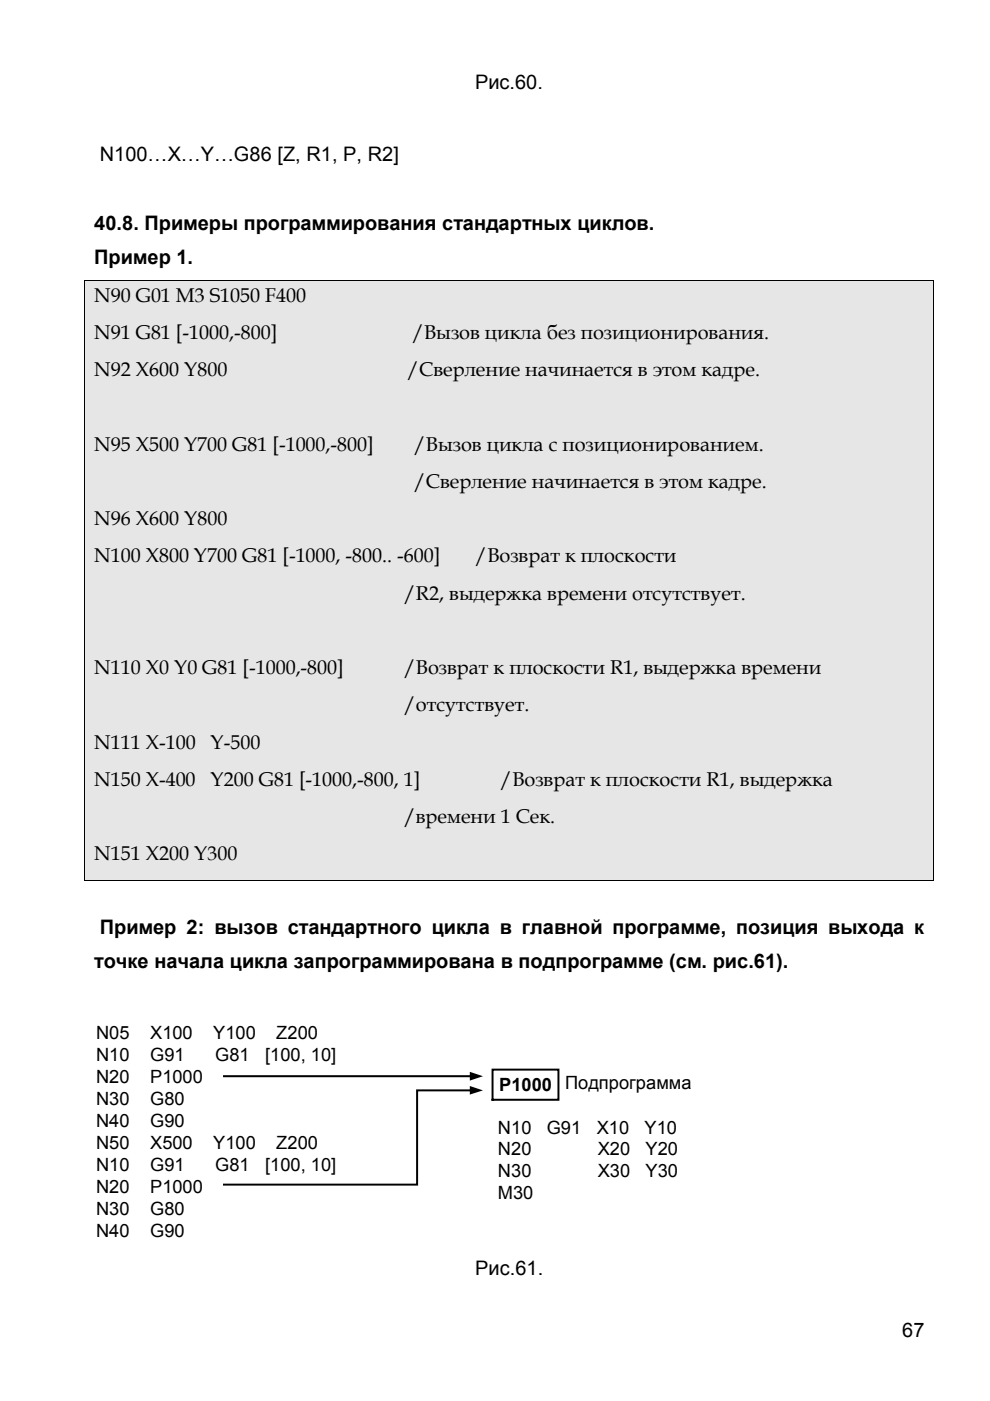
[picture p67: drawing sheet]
<svg xmlns="http://www.w3.org/2000/svg" width="210mm" height="297mm" viewBox="0 0 210 297" stroke-linecap="round" stroke-linejoin="round" font-family="sans-serif">
<defs><g id="words">
<g font-size="4.2">
<text x="100.7" y="19">Рис.60.</text>
<text x="21.2" y="34.2">N100…X…Y…G86 [Z, R1, P, R2]</text>
<text x="20" y="48.8">40.8. Примеры программирования стандартных циклов.</text>
<text x="20" y="56">Пример 1.</text>
<text x="20" y="64">N90 G01 M3 S1050 F400</text>
<text x="20" y="71.9">N91 G81 [-1000,-800]</text>
<text x="87.4" y="71.9">/Вызов цикла без позиционирования.</text>
<text x="20" y="79.8">N92 X600 Y800</text>
<text x="86.3" y="79.8">/Сверление начинается в этом кадре.</text>
<text x="20" y="95.6">N95 X500 Y700 G81 [-1000,-800]</text>
<text x="87.7" y="95.6">/Вызов цикла с позиционированием.</text>
<text x="87.7" y="103.5">/Сверление начинается в этом кадре.</text>
<text x="20" y="111.4">N96 X600 Y800</text>
<text x="20" y="119.3">N100 X800 Y700 G81 [-1000, -800.. -600]</text>
<text x="100.8" y="119.3">/Возврат к плоскости</text>
<text x="85.6" y="127.1">/R2, выдержка времени отсутствует.</text>
<text x="20" y="142.9">N110 X0 Y0 G81 [-1000,-800]</text>
<text x="85.6" y="142.9">/Возврат к плоскости R1, выдержка времени</text>
<text x="85.6" y="150.8">/отсутствует.</text>
<text x="20" y="158.7">N111 X-100</text>
<text x="44.7" y="158.7">Y-500</text>
<text x="20" y="166.6">N150 X-400</text>
<text x="44.7" y="166.6">Y200 G81 [-1000,-800, 1]</text>
<text x="106.1" y="166.6">/Возврат к плоскости R1, выдержка</text>
<text x="85.6" y="174.5">/времени 1 Сек.</text>
<text x="20" y="182.4">N151 X200 Y300</text>
<text x="21.2" y="198">Пример 2: вызов стандартного цикла в главной программе, позиция выхода к</text>
<text x="20" y="205.3">точке начала цикла запрограммирована в подпрограмме (см. рис.61).</text>
<text x="100.8" y="270.3">Рис.61.</text>
<text x="191.3" y="283.5">67</text>
</g>
<g font-size="3.9">
<text x="20.4" y="220.4">N05</text>
<text x="31.8" y="220.4">X100</text>
<text x="45.2" y="220.4">Y100</text>
<text x="58.6" y="220.4">Z200</text>
<text x="20.4" y="225">N10</text>
<text x="31.8" y="225">G91</text>
<text x="45.6" y="225">G81</text>
<text x="56.2" y="225">[100, 10]</text>
<text x="20.4" y="229.7">N20</text>
<text x="31.8" y="229.7">P1000</text>
<text x="105.8" y="231.3">P1000</text>
<text x="119.8" y="230.9">Подпрограмма</text>
<text x="20.4" y="234.3">N30</text>
<text x="20.4" y="239">N40</text>
<text x="31.8" y="234.3">G80</text>
<text x="31.8" y="239">G90</text>
<text x="20.4" y="243.6">N50</text>
<text x="31.8" y="243.6">X500</text>
<text x="45.2" y="243.6">Y100</text>
<text x="58.6" y="243.6">Z200</text>
<text x="105.6" y="240.3">N10</text>
<text x="105.6" y="245">N20</text>
<text x="115.9" y="240.3">G91</text>
<text x="126.5" y="240.3">X10</text>
<text x="126.7" y="245">X20</text>
<text x="136.7" y="240.3">Y10</text>
<text x="136.9" y="245">Y20</text>
<text x="20.4" y="248.3">N10</text>
<text x="31.8" y="248.3">G91</text>
<text x="45.6" y="248.3">G81</text>
<text x="56.2" y="248.3">[100, 10]</text>
<text x="105.6" y="249.6">N30</text>
<text x="126.7" y="249.6">X30</text>
<text x="136.9" y="249.6">Y30</text>
<text x="20.4" y="253">N20</text>
<text x="20.4" y="257.6">N30</text>
<text x="31.8" y="253">P1000</text>
<text x="31.8" y="257.6">G80</text>
<text x="105.6" y="254.3">M30</text>
<text x="20.4" y="262.2">N40</text>
<text x="31.8" y="262.2">G90</text>
</g>
</g></defs>
<path d="M18.1 59.6h179.8v8.3h-179.8z" fill="#e6e6e6"/>
<path d="M17.9 59.4h.2v.2h-.2zM197.9 59.4h.2v.2h-.2z" fill="#000"/>
<path d="M17.9 59.5h180.2M18 59.6v8.3M198 59.6v8.3" fill="none" stroke="#000" stroke-width=".21"/>
<path d="M18.1 67.9h179.8v7.8h-179.8z" fill="#e6e6e6"/>
<path d="M18 67.9v7.8M198 67.9v7.8" fill="none" stroke="#000" stroke-width=".21"/>
<path d="M18.1 75.7h179.8v7.9h-179.8z" fill="#e6e6e6"/>
<path d="M18 75.7v7.9M198 75.7v7.9" fill="none" stroke="#000" stroke-width=".21"/>
<path d="M18.1 83.6h179.8v7.9h-179.8z" fill="#e6e6e6"/>
<path d="M18 83.6v7.9M198 83.6v7.9" fill="none" stroke="#000" stroke-width=".21"/>
<path d="M18.1 91.5h179.8v7.9h-179.8z" fill="#e6e6e6"/>
<path d="M18 91.5v7.9M198 91.5v7.9" fill="none" stroke="#000" stroke-width=".21"/>
<path d="M18.1 99.4h179.8v7.9h-179.8z" fill="#e6e6e6"/>
<path d="M18 99.4v7.9M198 99.4v7.9" fill="none" stroke="#000" stroke-width=".21"/>
<path d="M18.1 107.3h179.8v7.9h-179.8z" fill="#e6e6e6"/>
<path d="M18 107.3v7.9M198 107.3v7.9" fill="none" stroke="#000" stroke-width=".21"/>
<path d="M18.1 115.2h179.8v7.9h-179.8z" fill="#e6e6e6"/>
<path d="M18 115.2v7.9M198 115.2v7.9" fill="none" stroke="#000" stroke-width=".21"/>
<path d="M18.1 123.1h179.8v7.9h-179.8z" fill="#e6e6e6"/>
<path d="M18 123.1v7.9M198 123.1v7.9" fill="none" stroke="#000" stroke-width=".21"/>
<path d="M18.1 131h179.8v7.9h-179.8z" fill="#e6e6e6"/>
<path d="M18 131v7.9M198 131v7.9" fill="none" stroke="#000" stroke-width=".21"/>
<path d="M18.1 138.9h179.8v7.9h-179.8z" fill="#e6e6e6"/>
<path d="M18 138.9v7.9M198 138.9v7.9" fill="none" stroke="#000" stroke-width=".21"/>
<path d="M18.1 146.8h179.8v7.8h-179.8z" fill="#e6e6e6"/>
<path d="M18 146.8v7.8M198 146.8v7.8" fill="none" stroke="#000" stroke-width=".21"/>
<path d="M18.1 154.6h179.8v7.9h-179.8z" fill="#e6e6e6"/>
<path d="M18 154.6v7.9M198 154.6v7.9" fill="none" stroke="#000" stroke-width=".21"/>
<path d="M18.1 162.5h179.8v7.9h-179.8z" fill="#e6e6e6"/>
<path d="M18 162.5v7.9M198 162.5v7.9" fill="none" stroke="#000" stroke-width=".21"/>
<path d="M18.1 170.4h179.8v7.9h-179.8z" fill="#e6e6e6"/>
<path d="M18 170.4v7.9M198 170.4v7.9" fill="none" stroke="#000" stroke-width=".21"/>
<path d="M18.1 178.3h179.8v8.3h-179.8z" fill="#e6e6e6"/>
<path d="M17.9 186.6h.2v.1h-.2zM197.9 186.6h.2v.1h-.2z" fill="#000"/>
<path d="M18 178.3v8.3M198 178.3v8.3M17.9 186.6h180.2" fill="none" stroke="#000" stroke-width=".21"/>
<path d="M19.5 215.9h177v50.4h-177z" fill="#fff"/>
<path d="M47.5 228.2h52.4M99.9 231.2h-11.5v20h-40.9M104.4 226.8h14v6.4h-14z" fill="none" stroke="#000" stroke-width=".42"/>
<path d="M99.6 227.2l2.8 1-2.8 .9zM99.6 230.3l2.8 .9-2.8 .9z" fill="#000"/>
<use href="#words"/>
</svg>
